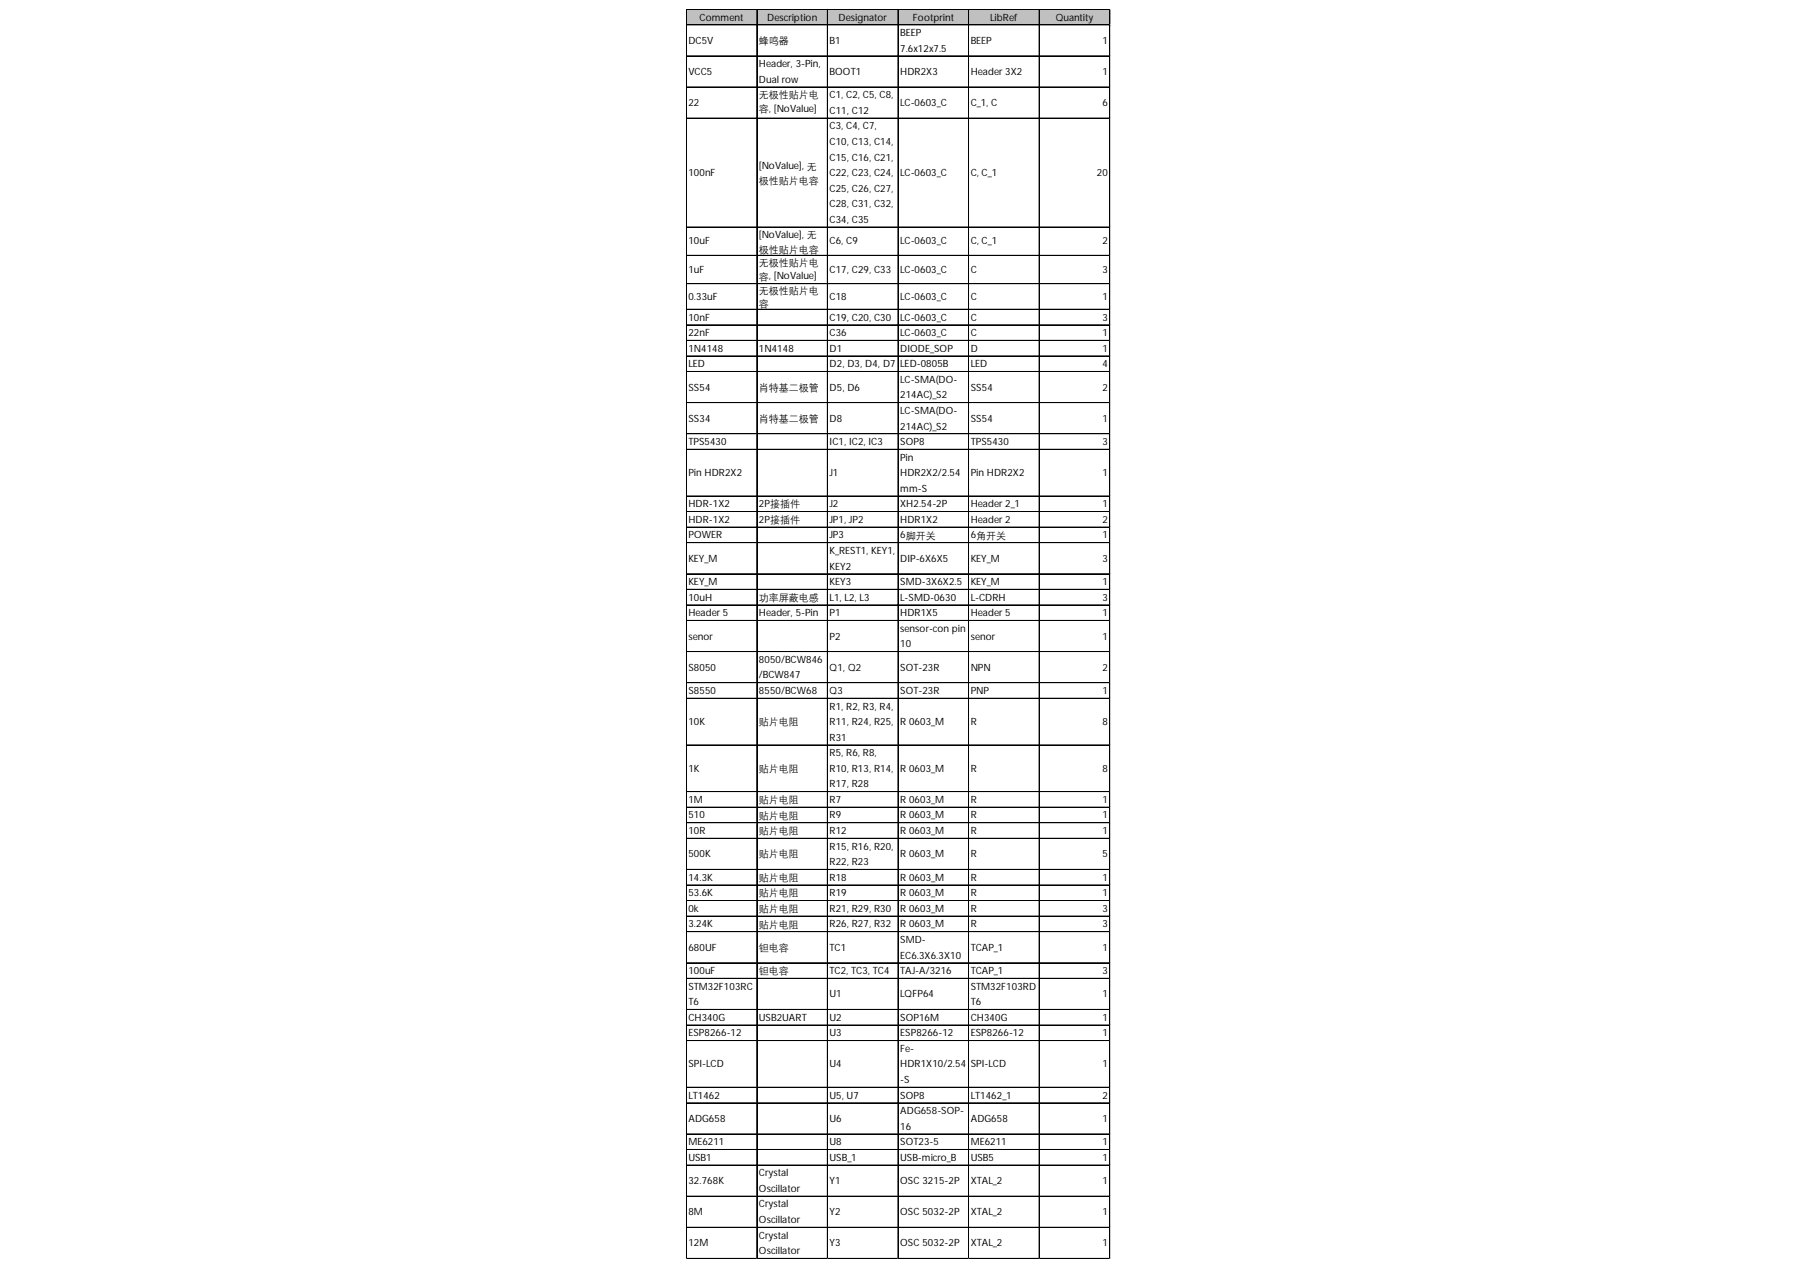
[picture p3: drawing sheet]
<svg xmlns="http://www.w3.org/2000/svg" width="297mm" height="210mm" viewBox="0 0 297 210" stroke-linecap="round" stroke-linejoin="round" font-family="sans-serif">
<defs><g id="words">
<g font-size="1.7">
<text x="115.5" y="3.4">Comment</text>
<text x="126.7" y="3.4">Description</text>
<text x="138.4" y="3.4">Designator</text>
<text x="148.6" y="6">BEEP</text>
<text x="150.7" y="3.4">Footprint</text>
<text x="163.5" y="3.4">LibRef</text>
<text x="174.3" y="3.4">Quantity</text>
<text x="113.7" y="7.2">DC5V</text>
<text x="125.3" y="7.3">蜂鸣器</text>
<text x="125.3" y="11.1">Header, 3-Pin,</text>
<text x="137" y="7.2">B1</text>
<text x="148.6" y="8.5">7.6x12x7.5</text>
<text x="160.3" y="7.2">BEEP</text>
<text x="182" y="7.2">1</text>
<text x="113.7" y="12.4">VCC5</text>
<text x="113.7" y="17.5">22</text>
<text x="125.3" y="13.7">Dual row</text>
<text x="125.3" y="16.2">无极性贴片电</text>
<text x="137" y="12.4">BOOT1</text>
<text x="137" y="16.2">C1, C2, C5, C8,</text>
<text x="148.6" y="12.4">HDR2X3</text>
<text x="148.6" y="17.5">LC-0603_C</text>
<text x="160.3" y="12.4">Header 3X2</text>
<text x="160.3" y="17.5">C_1, C</text>
<text x="182" y="12.4">1</text>
<text x="182" y="17.5">6</text>
<text x="125.3" y="18.5">容, [NoValue]</text>
<text x="137" y="18.8">C11, C12</text>
<text x="137" y="21.4">C3, C4, C7,</text>
<text x="137" y="23.9">C10, C13, C14,</text>
<text x="113.7" y="29.1">100nF</text>
<text x="125.3" y="28">[NoValue], 无</text>
<text x="137" y="26.5">C15, C16, C21,</text>
<text x="137" y="29.1">C22, C23, C24,</text>
<text x="148.6" y="29.1">LC-0603_C</text>
<text x="160.3" y="29.1">C, C_1</text>
<text x="181.1" y="29.1">20</text>
<text x="125.3" y="30.4">极性贴片电容</text>
<text x="137" y="31.7">C25, C26, C27,</text>
<text x="137" y="34.2">C28, C31, C32,</text>
<text x="113.7" y="40.4">10uF</text>
<text x="125.3" y="39.4">[NoValue], 无</text>
<text x="125.3" y="41.8">极性贴片电容</text>
<text x="137" y="36.8">C34, C35</text>
<text x="137" y="40.4">C6, C9</text>
<text x="148.6" y="40.4">LC-0603_C</text>
<text x="160.3" y="40.4">C, C_1</text>
<text x="182" y="40.4">2</text>
<text x="113.7" y="45.1">1uF</text>
<text x="125.3" y="43.9">无极性贴片电</text>
<text x="125.3" y="46.2">容, [NoValue]</text>
<text x="137" y="45.1">C17, C29, C33</text>
<text x="148.6" y="45.1">LC-0603_C</text>
<text x="160.3" y="45.1">C</text>
<text x="182" y="45.1">3</text>
<text x="113.7" y="49.5">0.33uF</text>
<text x="113.7" y="52.9">10nF</text>
<text x="125.3" y="48.6">无极性贴片电</text>
<text x="125.3" y="50.7">容</text>
<text x="137" y="49.5">C18</text>
<text x="137" y="52.9">C19, C20, C30</text>
<text x="148.6" y="49.5">LC-0603_C</text>
<text x="148.6" y="52.9">LC-0603_C</text>
<text x="160.3" y="49.5">C</text>
<text x="160.3" y="52.9">C</text>
<text x="182" y="49.5">1</text>
<text x="182" y="52.9">3</text>
<text x="113.7" y="55.5">22nF</text>
<text x="113.7" y="58.1">1N4148</text>
<text x="125.3" y="58.1">1N4148</text>
<text x="137" y="55.5">C36</text>
<text x="137" y="58.1">D1</text>
<text x="148.6" y="55.5">LC-0603_C</text>
<text x="148.6" y="58.1">DIODE_SOP</text>
<text x="160.3" y="55.5">C</text>
<text x="160.3" y="58.1">D</text>
<text x="182" y="55.5">1</text>
<text x="182" y="58.1">1</text>
<text x="113.7" y="60.7">LED</text>
<text x="113.7" y="64.5">SS54</text>
<text x="125.3" y="64.5">肖特基二极管</text>
<text x="137" y="60.7">D2, D3, D4, D7</text>
<text x="137" y="64.5">D5, D6</text>
<text x="148.6" y="60.7">LED-0805B</text>
<text x="148.6" y="63.2">LC-SMA(DO-</text>
<text x="148.6" y="65.8">214AC)_S2</text>
<text x="160.3" y="60.7">LED</text>
<text x="160.3" y="64.5">SS54</text>
<text x="182" y="60.7">4</text>
<text x="182" y="64.5">2</text>
<text x="113.7" y="69.6">SS34</text>
<text x="125.3" y="69.7">肖特基二极管</text>
<text x="137" y="69.6">D8</text>
<text x="148.6" y="68.4">LC-SMA(DO-</text>
<text x="148.6" y="70.9">214AC)_S2</text>
<text x="160.3" y="69.6">SS54</text>
<text x="182" y="69.6">1</text>
<text x="113.7" y="73.5">TPS5430</text>
<text x="137" y="73.5">IC1, IC2, IC3</text>
<text x="148.6" y="73.5">SOP8</text>
<text x="148.6" y="76.1">Pin</text>
<text x="160.3" y="73.5">TPS5430</text>
<text x="182" y="73.5">3</text>
<text x="113.7" y="78.6">Pin HDR2X2</text>
<text x="113.7" y="83.8">HDR-1X2</text>
<text x="125.3" y="83.8">2P接插件</text>
<text x="137" y="78.6">J1</text>
<text x="137" y="83.8">J2</text>
<text x="148.6" y="78.6">HDR2X2/2.54</text>
<text x="148.6" y="81.2">mm-S</text>
<text x="148.6" y="83.8">XH2.54-2P</text>
<text x="160.3" y="78.6">Pin HDR2X2</text>
<text x="160.3" y="83.8">Header 2_1</text>
<text x="182" y="78.6">1</text>
<text x="182" y="83.8">1</text>
<text x="113.7" y="86.3">HDR-1X2</text>
<text x="113.7" y="88.9">POWER</text>
<text x="125.3" y="86.3">2P接插件</text>
<text x="137" y="86.3">JP1, JP2</text>
<text x="137" y="88.9">JP3</text>
<text x="148.6" y="86.3">HDR1X2</text>
<text x="148.6" y="88.9">6脚开关</text>
<text x="160.3" y="86.3">Header 2</text>
<text x="160.3" y="88.9">6角开关</text>
<text x="182" y="86.3">2</text>
<text x="182" y="88.9">1</text>
<text x="113.7" y="92.8">KEY_M</text>
<text x="137" y="91.5">K_REST1, KEY1,</text>
<text x="137" y="94.1">KEY2</text>
<text x="148.6" y="92.8">DIP-6X6X5</text>
<text x="160.3" y="92.8">KEY_M</text>
<text x="182" y="92.8">3</text>
<text x="113.7" y="96.6">KEY_M</text>
<text x="113.7" y="99.2">10uH</text>
<text x="113.7" y="101.8">Header 5</text>
<text x="125.3" y="99.2">功率屏蔽电感</text>
<text x="125.3" y="101.8">Header, 5-Pin</text>
<text x="137" y="96.6">KEY3</text>
<text x="137" y="99.2">L1, L2, L3</text>
<text x="137" y="101.8">P1</text>
<text x="148.6" y="96.6">SMD-3X6X2.5</text>
<text x="148.6" y="99.2">L-SMD-0630</text>
<text x="148.6" y="101.8">HDR1X5</text>
<text x="160.3" y="96.6">KEY_M</text>
<text x="160.3" y="99.2">L-CDRH</text>
<text x="160.3" y="101.8">Header 5</text>
<text x="182" y="96.6">1</text>
<text x="182" y="99.2">3</text>
<text x="182" y="101.8">1</text>
<text x="113.7" y="105.6">senor</text>
<text x="137" y="105.6">P2</text>
<text x="148.6" y="104.3">sensor-con pin</text>
<text x="148.6" y="106.9">10</text>
<text x="160.3" y="105.6">senor</text>
<text x="182" y="105.6">1</text>
<text x="113.7" y="110.8">S8050</text>
<text x="125.3" y="109.5">8050/BCW846</text>
<text x="125.3" y="112">/BCW847</text>
<text x="137" y="110.8">Q1, Q2</text>
<text x="148.6" y="110.8">SOT-23R</text>
<text x="160.3" y="110.8">NPN</text>
<text x="182" y="110.8">2</text>
<text x="113.7" y="114.6">S8550</text>
<text x="113.7" y="119.8">10K</text>
<text x="125.3" y="114.6">8550/BCW68</text>
<text x="125.3" y="119.8">贴片电阻</text>
<text x="137" y="114.6">Q3</text>
<text x="137" y="117.2">R1, R2, R3, R4,</text>
<text x="137" y="119.8">R11, R24, R25,</text>
<text x="148.6" y="114.6">SOT-23R</text>
<text x="148.6" y="119.8">R 0603_M</text>
<text x="160.3" y="114.6">PNP</text>
<text x="160.3" y="119.8">R</text>
<text x="182" y="114.6">1</text>
<text x="182" y="119.8">8</text>
<text x="137" y="122.3">R31</text>
<text x="137" y="124.9">R5, R6, R8,</text>
<text x="113.7" y="127.5">1K</text>
<text x="125.3" y="127.5">贴片电阻</text>
<text x="137" y="127.5">R10, R13, R14,</text>
<text x="137" y="130">R17, R28</text>
<text x="148.6" y="127.5">R 0603_M</text>
<text x="160.3" y="127.5">R</text>
<text x="182" y="127.5">8</text>
<text x="113.7" y="132.6">1M</text>
<text x="113.7" y="135.2">510</text>
<text x="113.7" y="137.7">10R</text>
<text x="125.3" y="132.6">贴片电阻</text>
<text x="125.3" y="135.2">贴片电阻</text>
<text x="125.3" y="137.8">贴片电阻</text>
<text x="137" y="132.6">R7</text>
<text x="137" y="135.2">R9</text>
<text x="137" y="137.7">R12</text>
<text x="148.6" y="132.6">R 0603_M</text>
<text x="148.6" y="135.2">R 0603_M</text>
<text x="148.6" y="137.7">R 0603_M</text>
<text x="160.3" y="132.6">R</text>
<text x="160.3" y="135.2">R</text>
<text x="160.3" y="137.7">R</text>
<text x="182" y="132.6">1</text>
<text x="182" y="135.2">1</text>
<text x="182" y="137.7">1</text>
<text x="113.7" y="141.6">500K</text>
<text x="125.3" y="141.6">贴片电阻</text>
<text x="137" y="140.3">R15, R16, R20,</text>
<text x="137" y="142.9">R22, R23</text>
<text x="148.6" y="141.6">R 0603_M</text>
<text x="160.3" y="141.6">R</text>
<text x="182" y="141.6">5</text>
<text x="113.7" y="145.5">14.3K</text>
<text x="113.7" y="148">53.6K</text>
<text x="125.3" y="145.5">贴片电阻</text>
<text x="125.3" y="148">贴片电阻</text>
<text x="137" y="145.5">R18</text>
<text x="137" y="148">R19</text>
<text x="148.6" y="145.5">R 0603_M</text>
<text x="148.6" y="148">R 0603_M</text>
<text x="160.3" y="145.5">R</text>
<text x="160.3" y="148">R</text>
<text x="182" y="145.5">1</text>
<text x="182" y="148">1</text>
<text x="113.7" y="150.6">0k</text>
<text x="113.7" y="153.2">3.24K</text>
<text x="125.3" y="150.6">贴片电阻</text>
<text x="125.3" y="153.2">贴片电阻</text>
<text x="137" y="150.6">R21, R29, R30</text>
<text x="137" y="153.2">R26, R27, R32</text>
<text x="148.6" y="150.6">R 0603_M</text>
<text x="148.6" y="153.2">R 0603_M</text>
<text x="148.6" y="155.7">SMD-</text>
<text x="160.3" y="150.6">R</text>
<text x="160.3" y="153.2">R</text>
<text x="182" y="150.6">3</text>
<text x="182" y="153.2">3</text>
<text x="113.7" y="157">680UF</text>
<text x="113.7" y="160.9">100uF</text>
<text x="125.3" y="157">钽电容</text>
<text x="125.3" y="160.9">钽电容</text>
<text x="137" y="157">TC1</text>
<text x="137" y="160.9">TC2, TC3, TC4</text>
<text x="148.6" y="158.3">EC6.3X6.3X10</text>
<text x="148.6" y="160.9">TAJ-A/3216</text>
<text x="160.3" y="157">TCAP_1</text>
<text x="160.3" y="160.9">TCAP_1</text>
<text x="182" y="157">1</text>
<text x="182" y="160.9">3</text>
<text x="113.7" y="163.4">STM32F103RC</text>
<text x="113.7" y="166">T6</text>
<text x="137" y="164.7">U1</text>
<text x="148.6" y="164.7">LQFP64</text>
<text x="160.3" y="163.4">STM32F103RD</text>
<text x="160.3" y="166">T6</text>
<text x="182" y="164.7">1</text>
<text x="113.7" y="168.6">CH340G</text>
<text x="113.7" y="171.1">ESP8266-12</text>
<text x="125.3" y="168.6">USB2UART</text>
<text x="137" y="168.6">U2</text>
<text x="137" y="171.1">U3</text>
<text x="148.6" y="168.6">SOP16M</text>
<text x="148.6" y="171.1">ESP8266-12</text>
<text x="148.6" y="173.7">Fe-</text>
<text x="160.3" y="168.6">CH340G</text>
<text x="160.3" y="171.1">ESP8266-12</text>
<text x="182" y="168.6">1</text>
<text x="182" y="171.1">1</text>
<text x="113.7" y="176.3">SPI-LCD</text>
<text x="137" y="176.3">U4</text>
<text x="148.6" y="176.3">HDR1X10/2.54</text>
<text x="148.6" y="178.9">-S</text>
<text x="160.3" y="176.3">SPI-LCD</text>
<text x="182" y="176.3">1</text>
<text x="113.7" y="181.4">LT1462</text>
<text x="113.7" y="185.3">ADG658</text>
<text x="137" y="181.4">U5, U7</text>
<text x="137" y="185.3">U6</text>
<text x="148.6" y="181.4">SOP8</text>
<text x="148.6" y="184">ADG658-SOP-</text>
<text x="160.3" y="181.4">LT1462_1</text>
<text x="160.3" y="185.3">ADG658</text>
<text x="182" y="181.4">2</text>
<text x="182" y="185.3">1</text>
<text x="113.7" y="189.1">ME6211</text>
<text x="113.7" y="191.7">USB1</text>
<text x="137" y="189.1">U8</text>
<text x="137" y="191.7">USB_1</text>
<text x="148.6" y="186.6">16</text>
<text x="148.6" y="189.1">SOT23-5</text>
<text x="148.6" y="191.7">USB-micro_B</text>
<text x="160.3" y="189.1">ME6211</text>
<text x="160.3" y="191.7">USB5</text>
<text x="182" y="189.1">1</text>
<text x="182" y="191.7">1</text>
<text x="113.7" y="195.6">32.768K</text>
<text x="125.3" y="194.3">Crystal</text>
<text x="125.3" y="196.8">Oscillator</text>
<text x="137" y="195.6">Y1</text>
<text x="148.6" y="195.6">OSC 3215-2P</text>
<text x="160.3" y="195.6">XTAL_2</text>
<text x="182" y="195.6">1</text>
<text x="113.7" y="200.7">8M</text>
<text x="125.3" y="199.4">Crystal</text>
<text x="125.3" y="202">Oscillator</text>
<text x="137" y="200.7">Y2</text>
<text x="148.6" y="200.7">OSC 5032-2P</text>
<text x="160.3" y="200.7">XTAL_2</text>
<text x="182" y="200.7">1</text>
<text x="113.7" y="205.8">12M</text>
<text x="125.3" y="204.6">Crystal</text>
<text x="125.3" y="207.1">Oscillator</text>
<text x="137" y="205.8">Y3</text>
<text x="148.6" y="205.8">OSC 5032-2P</text>
<text x="160.3" y="205.8">XTAL_2</text>
<text x="182" y="205.8">1</text>
</g>
</g></defs>
<path d="M113.3 1.6h70v2.6h-70z" fill="#c0c0c0"/>
<g fill="none" stroke="#000" stroke-width=".17">
<path d="M113.3 1.5v206.4M113.4 1.5h69.9M113.4 1.6h69.9M113.4 4.1h69.9M113.4 9.2h69.9M113.4 9.3h69.9M113.4 14.4h69.9M113.4 19.5h69.9M125 1.6v206.3M136.6 1.6v206.3M136.7 1.6v206.3M148.3 1.6v206.3"/>
<path d="M159.9 1.6v206.3M160 1.6v206.3M171.6 1.6v206.3M183.2 1.6v206.3M183.3 1.6v206.3M113.4 37.5h69.9M113.4 42.2h69.9M113.4 46.8h69.9M113.4 46.9h69.9M113.4 51.1h69.9M113.4 53.6h69.9M113.4 53.7h69.9"/>
<path d="M113.4 56.2h69.9M113.4 56.3h69.9M113.4 58.8h69.9M113.4 61.3h69.9M113.4 61.4h69.9M113.4 66.5h69.9M113.4 71.6h69.9M113.4 71.7h69.9M113.4 74.2h69.9M113.4 81.9h69.9M113.4 82h69.9M113.4 84.5h69.9"/>
<path d="M113.4 87h69.9M113.4 87.1h69.9M113.4 89.6h69.9M113.4 89.7h69.9M113.4 94.8h69.9M113.4 97.3h69.9M113.4 97.4h69.9M113.4 99.9h69.9M113.4 102.5h69.9M113.4 107.6h69.9M113.4 112.7h69.9M113.4 112.8h69.9"/>
<path d="M113.4 115.3h69.9M113.4 115.4h69.9M113.4 123h69.9M113.4 123.1h69.9M113.4 130.7h69.9M113.4 130.8h69.9M113.4 133.3h69.9M113.4 135.9h69.9M113.4 138.4h69.9M113.4 138.5h69.9M113.4 143.6h69.9M113.4 146.1h69.9"/>
<path d="M113.4 146.2h69.9M113.4 148.7h69.9M113.4 148.8h69.9M113.4 151.3h69.9M113.4 153.9h69.9M113.4 159h69.9M113.4 161.6h69.9M113.4 166.7h69.9M113.4 166.8h69.9M113.4 169.3h69.9M113.4 171.8h69.9M113.4 171.9h69.9"/>
<path d="M113.4 179.6h69.9M113.4 182.1h69.9M113.4 182.2h69.9M113.4 187.3h69.9M113.4 189.8h69.9M113.4 189.9h69.9M113.4 192.4h69.9M113.4 197.5h69.9M113.4 197.6h69.9M113.4 202.7h69.9M113.4 207.8h69.9M113.4 207.9h69.9"/>
</g>
<path d="M113.3 207.9v.1" fill="none" stroke="#d4d4d4" stroke-width=".17"/>
<path d="M113.3 207.9l.1 .1z" fill="#d4d4d4"/>
<path d="M125 207.9v.1" fill="none" stroke="#d4d4d4" stroke-width=".17"/>
<path d="M125 207.9v.1z" fill="#d4d4d4"/>
<path d="M136.6 207.9v.1" fill="none" stroke="#d4d4d4" stroke-width=".17"/>
<path d="M136.6 207.9l.1 .1z" fill="#d4d4d4"/>
<path d="M148.3 207.9v.1" fill="none" stroke="#d4d4d4" stroke-width=".17"/>
<path d="M148.3 207.9l.1 .1z" fill="#d4d4d4"/>
<path d="M159.9 207.9v.1" fill="none" stroke="#d4d4d4" stroke-width=".17"/>
<path d="M159.9 207.9l.1 .1z" fill="#d4d4d4"/>
<path d="M171.6 207.9v.1" fill="none" stroke="#d4d4d4" stroke-width=".17"/>
<path d="M171.6 207.9l.1 .1z" fill="#d4d4d4"/>
<path d="M183.2 207.9v.1" fill="none" stroke="#d4d4d4" stroke-width=".17"/>
<path d="M183.2 207.9l.1 .1z" fill="#d4d4d4"/>
<path d="M183.3 1.5h.1" fill="none" stroke="#d4d4d4" stroke-width=".17"/>
<path d="M183.3 1.5l.1 .1z" fill="#d4d4d4"/>
<path d="M183.3 4.1h.1" fill="none" stroke="#d4d4d4" stroke-width=".17"/>
<path d="M183.3 4.1l.1 .1z" fill="#d4d4d4"/>
<path d="M183.3 9.2h.1" fill="none" stroke="#d4d4d4" stroke-width=".17"/>
<path d="M183.3 9.2l.1 .1z" fill="#d4d4d4"/>
<path d="M183.3 14.4h.1" fill="none" stroke="#d4d4d4" stroke-width=".17"/>
<path d="M183.3 14.4l.1 .1z" fill="#d4d4d4"/>
<path d="M183.3 19.5h.1" fill="none" stroke="#d4d4d4" stroke-width=".17"/>
<path d="M183.3 19.5l.1 .1z" fill="#d4d4d4"/>
<path d="M183.3 37.5h.1" fill="none" stroke="#d4d4d4" stroke-width=".17"/>
<path d="M183.3 37.5l.1 .1z" fill="#d4d4d4"/>
<path d="M183.3 42.2h.1" fill="none" stroke="#d4d4d4" stroke-width=".17"/>
<path d="M183.3 42.2l.1 .1z" fill="#d4d4d4"/>
<path d="M183.3 46.8h.1" fill="none" stroke="#d4d4d4" stroke-width=".17"/>
<path d="M183.3 46.8l.1 .1z" fill="#d4d4d4"/>
<path d="M183.3 51.1h.1" fill="none" stroke="#d4d4d4" stroke-width=".17"/>
<path d="M183.3 51.1l.1 .1z" fill="#d4d4d4"/>
<path d="M183.3 53.6h.1" fill="none" stroke="#d4d4d4" stroke-width=".17"/>
<path d="M183.3 53.6l.1 .1z" fill="#d4d4d4"/>
<path d="M183.3 56.2h.1" fill="none" stroke="#d4d4d4" stroke-width=".17"/>
<path d="M183.3 56.2l.1 .1z" fill="#d4d4d4"/>
<path d="M183.3 58.8h.1" fill="none" stroke="#d4d4d4" stroke-width=".17"/>
<path d="M183.3 58.8l.1 .1z" fill="#d4d4d4"/>
<path d="M183.3 61.3h.1" fill="none" stroke="#d4d4d4" stroke-width=".17"/>
<path d="M183.3 61.3l.1 .1z" fill="#d4d4d4"/>
<path d="M183.3 66.5h.1" fill="none" stroke="#d4d4d4" stroke-width=".17"/>
<path d="M183.3 66.5l.1 .1z" fill="#d4d4d4"/>
<path d="M183.3 71.6h.1" fill="none" stroke="#d4d4d4" stroke-width=".17"/>
<path d="M183.3 71.6l.1 .1z" fill="#d4d4d4"/>
<path d="M183.3 74.2h.1" fill="none" stroke="#d4d4d4" stroke-width=".17"/>
<path d="M183.3 74.2l.1 .1z" fill="#d4d4d4"/>
<path d="M183.3 81.9h.1" fill="none" stroke="#d4d4d4" stroke-width=".17"/>
<path d="M183.3 81.9l.1 .1z" fill="#d4d4d4"/>
<path d="M183.3 84.5h.1" fill="none" stroke="#d4d4d4" stroke-width=".17"/>
<path d="M183.3 84.5l.1 .1z" fill="#d4d4d4"/>
<path d="M183.3 87h.1" fill="none" stroke="#d4d4d4" stroke-width=".17"/>
<path d="M183.3 87l.1 .1z" fill="#d4d4d4"/>
<path d="M183.3 89.6h.1" fill="none" stroke="#d4d4d4" stroke-width=".17"/>
<path d="M183.3 89.6l.1 .1z" fill="#d4d4d4"/>
<path d="M183.3 94.8h.1" fill="none" stroke="#d4d4d4" stroke-width=".17"/>
<path d="M183.3 94.8h.1z" fill="#d4d4d4"/>
<path d="M183.3 97.3h.1" fill="none" stroke="#d4d4d4" stroke-width=".17"/>
<path d="M183.3 97.3l.1 .1z" fill="#d4d4d4"/>
<path d="M183.3 99.9h.1" fill="none" stroke="#d4d4d4" stroke-width=".17"/>
<path d="M183.3 99.9l.1 .1z" fill="#d4d4d4"/>
<path d="M183.3 102.5h.1" fill="none" stroke="#d4d4d4" stroke-width=".17"/>
<path d="M183.3 102.5l.1 .1z" fill="#d4d4d4"/>
<path d="M183.3 107.6h.1" fill="none" stroke="#d4d4d4" stroke-width=".17"/>
<path d="M183.3 107.6l.1 .1z" fill="#d4d4d4"/>
<path d="M183.3 112.7h.1" fill="none" stroke="#d4d4d4" stroke-width=".17"/>
<path d="M183.3 112.7l.1 .1z" fill="#d4d4d4"/>
<path d="M183.3 115.3h.1" fill="none" stroke="#d4d4d4" stroke-width=".17"/>
<path d="M183.3 115.3l.1 .1z" fill="#d4d4d4"/>
<path d="M183.3 123h.1" fill="none" stroke="#d4d4d4" stroke-width=".17"/>
<path d="M183.3 123l.1 .1z" fill="#d4d4d4"/>
<path d="M183.3 130.7h.1" fill="none" stroke="#d4d4d4" stroke-width=".17"/>
<path d="M183.3 130.7l.1 .1z" fill="#d4d4d4"/>
<path d="M183.3 133.3h.1" fill="none" stroke="#d4d4d4" stroke-width=".17"/>
<path d="M183.3 133.3l.1 .1z" fill="#d4d4d4"/>
<path d="M183.3 135.9h.1" fill="none" stroke="#d4d4d4" stroke-width=".17"/>
<path d="M183.3 135.9l.1 .1z" fill="#d4d4d4"/>
<path d="M183.3 138.4h.1" fill="none" stroke="#d4d4d4" stroke-width=".17"/>
<path d="M183.3 138.4l.1 .1z" fill="#d4d4d4"/>
<path d="M183.3 143.6h.1" fill="none" stroke="#d4d4d4" stroke-width=".17"/>
<path d="M183.3 143.6l.1 .1z" fill="#d4d4d4"/>
<path d="M183.3 146.1h.1" fill="none" stroke="#d4d4d4" stroke-width=".17"/>
<path d="M183.3 146.1l.1 .1z" fill="#d4d4d4"/>
<path d="M183.3 148.7h.1" fill="none" stroke="#d4d4d4" stroke-width=".17"/>
<path d="M183.3 148.7l.1 .1z" fill="#d4d4d4"/>
<path d="M183.3 151.3h.1" fill="none" stroke="#d4d4d4" stroke-width=".17"/>
<path d="M183.3 151.3l.1 .1z" fill="#d4d4d4"/>
<path d="M183.3 153.9h.1" fill="none" stroke="#d4d4d4" stroke-width=".17"/>
<path d="M183.3 153.9h.1z" fill="#d4d4d4"/>
<path d="M183.3 159h.1" fill="none" stroke="#d4d4d4" stroke-width=".17"/>
<path d="M183.3 159l.1 .1z" fill="#d4d4d4"/>
<path d="M183.3 161.6h.1" fill="none" stroke="#d4d4d4" stroke-width=".17"/>
<path d="M183.3 161.6l.1 .1z" fill="#d4d4d4"/>
<path d="M183.3 166.7h.1" fill="none" stroke="#d4d4d4" stroke-width=".17"/>
<path d="M183.3 166.7l.1 .1z" fill="#d4d4d4"/>
<path d="M183.3 169.3h.1" fill="none" stroke="#d4d4d4" stroke-width=".17"/>
<path d="M183.3 169.3l.1 .1z" fill="#d4d4d4"/>
<path d="M183.3 171.8h.1" fill="none" stroke="#d4d4d4" stroke-width=".17"/>
<path d="M183.3 171.8l.1 .1z" fill="#d4d4d4"/>
<path d="M183.3 179.6h.1" fill="none" stroke="#d4d4d4" stroke-width=".17"/>
<path d="M183.3 179.6h.1z" fill="#d4d4d4"/>
<path d="M183.3 182.1h.1" fill="none" stroke="#d4d4d4" stroke-width=".17"/>
<path d="M183.3 182.1l.1 .1z" fill="#d4d4d4"/>
<path d="M183.3 187.3h.1" fill="none" stroke="#d4d4d4" stroke-width=".17"/>
<path d="M183.3 187.3l.1 .1z" fill="#d4d4d4"/>
<path d="M183.3 189.8h.1" fill="none" stroke="#d4d4d4" stroke-width=".17"/>
<path d="M183.3 189.8l.1 .1z" fill="#d4d4d4"/>
<path d="M183.3 192.4h.1" fill="none" stroke="#d4d4d4" stroke-width=".17"/>
<path d="M183.3 192.4l.1 .1z" fill="#d4d4d4"/>
<path d="M183.3 197.5h.1" fill="none" stroke="#d4d4d4" stroke-width=".17"/>
<path d="M183.3 197.5l.1 .1z" fill="#d4d4d4"/>
<path d="M183.3 202.7h.1" fill="none" stroke="#d4d4d4" stroke-width=".17"/>
<path d="M183.3 202.7l.1 .1z" fill="#d4d4d4"/>
<path d="M183.3 207.8h.1" fill="none" stroke="#d4d4d4" stroke-width=".17"/>
<path d="M183.3 207.8l.1 .1z" fill="#d4d4d4"/>
<use href="#words"/>
</svg>
